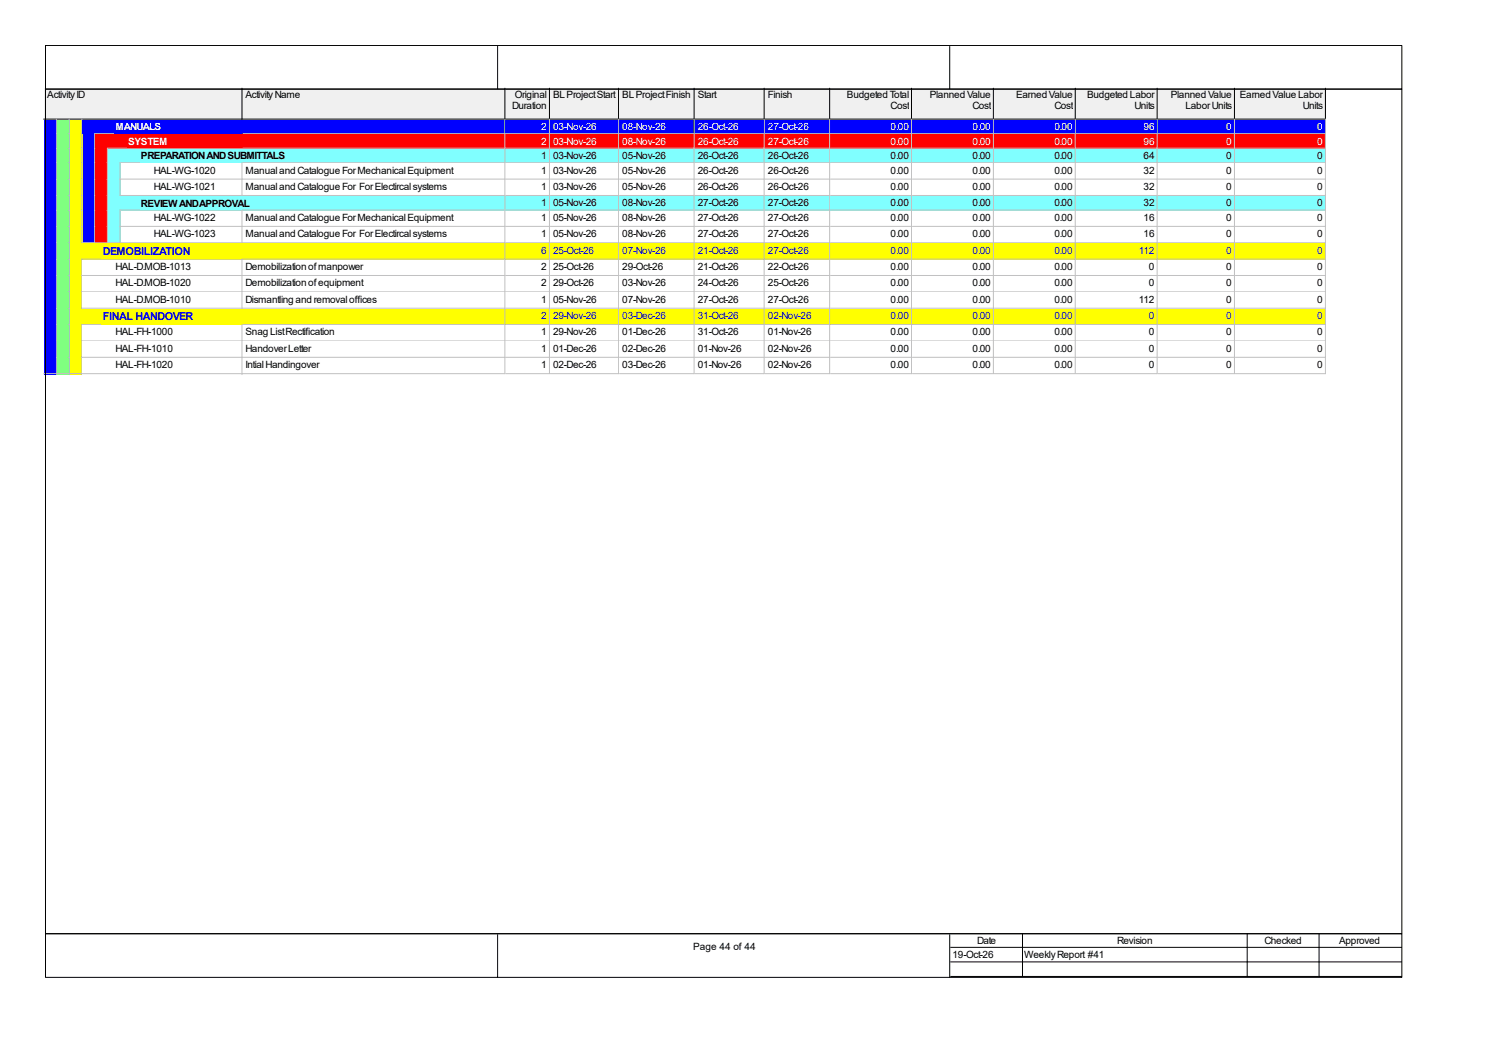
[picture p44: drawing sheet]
<svg xmlns="http://www.w3.org/2000/svg" width="420mm" height="297mm" viewBox="0 0 420 297" stroke-linecap="round" stroke-linejoin="round" font-family="sans-serif">
<defs><g id="words">
<g font-size="3" fill="#00f">
<text x="28.7" y="71.2">DEMOBILIZATION</text>
<text x="28.7" y="89.5">FINAL HANDOVER</text>
</g>
<g font-size="2.8">
<text x="13.2" y="27.4">Activity ID</text>
<text x="68.6" y="27.4">Activity Name</text>
<text x="143.8" y="27.4">Original</text>
<text x="154.4" y="27.4">BL Project Start</text>
<text x="173.8" y="27.4">BL Project Finish</text>
<text x="194.9" y="27.4">Start</text>
<text x="214.4" y="27.4">Finish</text>
<text x="236.5" y="27.4">Budgeted Total</text>
<text x="259.6" y="27.4">Planned Value</text>
<text x="283.8" y="27.4">Earned Value</text>
<text x="303.6" y="27.4">Budgeted Labor</text>
<text x="326.9" y="27.4">Planned Value</text>
<text x="346.2" y="27.4">Earned Value Labor</text>
<text x="143" y="30.5">Duration</text>
<text x="248.7" y="30.5">Cost</text>
<text x="271.6" y="30.5">Cost</text>
<text x="294.4" y="30.5">Cost</text>
<text x="316.8" y="30.5">Units</text>
<text x="331" y="30.5">Labor Units</text>
<text x="363.8" y="30.5">Units</text>
<text x="39.4" y="44.5">PREPARATION AND SUBMITTALS</text>
<text x="151.1" y="44.5">1</text>
<text x="154.4" y="44.5">03-Nov-26</text>
<text x="173.8" y="44.5">05-Nov-26</text>
<text x="194.9" y="44.5">26-Oct-26</text>
<text x="214.4" y="44.5">26-Oct-26</text>
<text x="248.7" y="44.5">0.00</text>
<text x="271.6" y="44.5">0.00</text>
<text x="294.4" y="44.5">0.00</text>
<text x="319.3" y="44.5">64</text>
<text x="342.4" y="44.5">0</text>
<text x="367.8" y="44.5">0</text>
<text x="42.9" y="48.5">HAL-WG-1020</text>
<text x="42.9" y="53.1">HAL-WG-1021</text>
<text x="68.6" y="48.5">Manual and Catalogue For Mechanical Equipment</text>
<text x="68.6" y="53.1">Manual and Catalogue For For Electircal systems</text>
<text x="151.1" y="48.5">1</text>
<text x="151.1" y="53.1">1</text>
<text x="154.4" y="48.5">03-Nov-26</text>
<text x="154.4" y="53.1">03-Nov-26</text>
<text x="173.8" y="48.5">05-Nov-26</text>
<text x="173.8" y="53.1">05-Nov-26</text>
<text x="194.9" y="48.5">26-Oct-26</text>
<text x="194.9" y="53.1">26-Oct-26</text>
<text x="214.4" y="48.5">26-Oct-26</text>
<text x="214.4" y="53.1">26-Oct-26</text>
<text x="248.7" y="48.5">0.00</text>
<text x="248.7" y="53.1">0.00</text>
<text x="271.6" y="48.5">0.00</text>
<text x="271.6" y="53.1">0.00</text>
<text x="294.4" y="48.5">0.00</text>
<text x="294.4" y="53.1">0.00</text>
<text x="319.3" y="48.5">32</text>
<text x="319.3" y="53.1">32</text>
<text x="342.4" y="48.5">0</text>
<text x="342.4" y="53.1">0</text>
<text x="367.8" y="48.5">0</text>
<text x="367.8" y="53.1">0</text>
<text x="39.4" y="57.7">REVIEW AND APPROVAL</text>
<text x="151.1" y="57.7">1</text>
<text x="154.4" y="57.7">05-Nov-26</text>
<text x="173.8" y="57.7">08-Nov-26</text>
<text x="194.9" y="57.7">27-Oct-26</text>
<text x="214.4" y="57.7">27-Oct-26</text>
<text x="248.7" y="57.7">0.00</text>
<text x="271.6" y="57.7">0.00</text>
<text x="294.4" y="57.7">0.00</text>
<text x="319.3" y="57.7">32</text>
<text x="342.4" y="57.7">0</text>
<text x="367.8" y="57.7">0</text>
<text x="42.9" y="61.7">HAL-WG-1022</text>
<text x="68.6" y="61.7">Manual and Catalogue For Mechanical Equipment</text>
<text x="151.1" y="61.7">1</text>
<text x="154.4" y="61.7">05-Nov-26</text>
<text x="173.8" y="61.7">08-Nov-26</text>
<text x="194.9" y="61.7">27-Oct-26</text>
<text x="214.4" y="61.7">27-Oct-26</text>
<text x="248.7" y="61.7">0.00</text>
<text x="271.6" y="61.7">0.00</text>
<text x="294.4" y="61.7">0.00</text>
<text x="319.3" y="61.7">16</text>
<text x="342.4" y="61.7">0</text>
<text x="367.8" y="61.7">0</text>
<text x="42.9" y="66.3">HAL-WG-1023</text>
<text x="68.6" y="66.3">Manual and Catalogue For For Electircal systems</text>
<text x="151.1" y="66.3">1</text>
<text x="154.4" y="66.3">05-Nov-26</text>
<text x="173.8" y="66.3">08-Nov-26</text>
<text x="194.9" y="66.3">27-Oct-26</text>
<text x="214.4" y="66.3">27-Oct-26</text>
<text x="248.7" y="66.3">0.00</text>
<text x="271.6" y="66.3">0.00</text>
<text x="294.4" y="66.3">0.00</text>
<text x="319.3" y="66.3">16</text>
<text x="342.4" y="66.3">0</text>
<text x="367.8" y="66.3">0</text>
<text x="32.3" y="75.4">HAL-D.MOB-1013</text>
<text x="68.6" y="75.4">Demobilization of manpower</text>
<text x="151.1" y="75.4">2</text>
<text x="154.4" y="75.4">25-Oct-26</text>
<text x="173.8" y="75.4">29-Oct-26</text>
<text x="194.9" y="75.4">21-Oct-26</text>
<text x="214.4" y="75.4">22-Oct-26</text>
<text x="248.7" y="75.4">0.00</text>
<text x="271.6" y="75.4">0.00</text>
<text x="294.4" y="75.4">0.00</text>
<text x="320.8" y="75.4">0</text>
<text x="342.4" y="75.4">0</text>
<text x="367.8" y="75.4">0</text>
<text x="32.3" y="80">HAL-D.MOB-1020</text>
<text x="68.6" y="80">Demobilization of equipment</text>
<text x="151.1" y="80">2</text>
<text x="154.4" y="80">29-Oct-26</text>
<text x="173.8" y="80">03-Nov-26</text>
<text x="194.9" y="80">24-Oct-26</text>
<text x="214.4" y="80">25-Oct-26</text>
<text x="248.7" y="80">0.00</text>
<text x="271.6" y="80">0.00</text>
<text x="294.4" y="80">0.00</text>
<text x="320.8" y="80">0</text>
<text x="342.4" y="80">0</text>
<text x="367.8" y="80">0</text>
<text x="32.3" y="84.6">HAL-D.MOB-1010</text>
<text x="68.6" y="84.6">Dismantling and removal offices</text>
<text x="151.1" y="84.6">1</text>
<text x="154.4" y="84.6">05-Nov-26</text>
<text x="173.8" y="84.6">07-Nov-26</text>
<text x="194.9" y="84.6">27-Oct-26</text>
<text x="214.4" y="84.6">27-Oct-26</text>
<text x="248.7" y="84.6">0.00</text>
<text x="271.6" y="84.6">0.00</text>
<text x="294.4" y="84.6">0.00</text>
<text x="318.1" y="84.6">112</text>
<text x="342.4" y="84.6">0</text>
<text x="367.8" y="84.6">0</text>
<text x="32.3" y="93.7">HAL-FH-1000</text>
<text x="68.6" y="93.7">Snag List Rectification</text>
<text x="151.1" y="93.7">1</text>
<text x="154.4" y="93.7">29-Nov-26</text>
<text x="173.8" y="93.7">01-Dec-26</text>
<text x="194.9" y="93.7">31-Oct-26</text>
<text x="214.4" y="93.7">01-Nov-26</text>
<text x="248.7" y="93.7">0.00</text>
<text x="271.6" y="93.7">0.00</text>
<text x="294.4" y="93.7">0.00</text>
<text x="320.8" y="93.7">0</text>
<text x="342.4" y="93.7">0</text>
<text x="367.8" y="93.7">0</text>
<text x="32.3" y="98.3">HAL-FH-1010</text>
<text x="68.6" y="98.3">Handover Letter</text>
<text x="151.1" y="98.3">1</text>
<text x="154.4" y="98.3">01-Dec-26</text>
<text x="173.8" y="98.3">02-Dec-26</text>
<text x="194.9" y="98.3">01-Nov-26</text>
<text x="214.4" y="98.3">02-Nov-26</text>
<text x="248.7" y="98.3">0.00</text>
<text x="271.6" y="98.3">0.00</text>
<text x="294.4" y="98.3">0.00</text>
<text x="320.8" y="98.3">0</text>
<text x="342.4" y="98.3">0</text>
<text x="367.8" y="98.3">0</text>
<text x="32.3" y="102.9">HAL-FH-1020</text>
<text x="68.6" y="102.9">Intial Handingover</text>
<text x="151.1" y="102.9">1</text>
<text x="154.4" y="102.9">02-Dec-26</text>
<text x="173.8" y="102.9">03-Dec-26</text>
<text x="194.9" y="102.9">01-Nov-26</text>
<text x="214.4" y="102.9">02-Nov-26</text>
<text x="248.7" y="102.9">0.00</text>
<text x="271.6" y="102.9">0.00</text>
<text x="294.4" y="102.9">0.00</text>
<text x="320.8" y="102.9">0</text>
<text x="342.4" y="102.9">0</text>
<text x="367.8" y="102.9">0</text>
<text x="272.8" y="263.7">Date</text>
<text x="312" y="263.7">Revision</text>
<text x="353.1" y="263.7">Checked</text>
<text x="373.9" y="263.7">Approved</text>
<text x="193.6" y="265.5">Page 44 of 44</text>
<text x="266" y="267.8">19-Oct-26</text>
<text x="286" y="267.8">Weekly Report #41</text>
</g>
<g font-size="2.8" fill="#fff">
<text x="32.3" y="36.4">MANUALS</text>
<text x="35.8" y="40.5">SYSTEM</text>
<text x="151.1" y="36.3">2</text>
<text x="151.1" y="40.4">2</text>
<text x="154.4" y="36.3">03-Nov-26</text>
<text x="154.4" y="40.4">03-Nov-26</text>
<text x="173.8" y="36.3">08-Nov-26</text>
<text x="173.8" y="40.4">08-Nov-26</text>
<text x="194.9" y="36.3">26-Oct-26</text>
<text x="194.9" y="40.4">26-Oct-26</text>
<text x="214.4" y="36.3">27-Oct-26</text>
<text x="214.4" y="40.4">27-Oct-26</text>
<text x="248.7" y="36.3">0.00</text>
<text x="248.7" y="40.4">0.00</text>
<text x="271.6" y="36.3">0.00</text>
<text x="271.6" y="40.4">0.00</text>
<text x="294.4" y="36.3">0.00</text>
<text x="294.4" y="40.4">0.00</text>
<text x="319.3" y="36.3">96</text>
<text x="319.3" y="40.4">96</text>
<text x="342.4" y="36.3">0</text>
<text x="342.4" y="40.4">0</text>
<text x="367.8" y="36.3">0</text>
<text x="367.8" y="40.4">0</text>
</g>
<g font-size="2.8" fill="#00f">
<text x="151.1" y="70.9">6</text>
<text x="154.4" y="70.9">25-Oct-26</text>
<text x="173.8" y="70.9">07-Nov-26</text>
<text x="194.9" y="70.9">21-Oct-26</text>
<text x="214.4" y="70.9">27-Oct-26</text>
<text x="248.7" y="70.9">0.00</text>
<text x="271.6" y="70.9">0.00</text>
<text x="294.4" y="70.9">0.00</text>
<text x="318.1" y="70.9">112</text>
<text x="342.4" y="70.9">0</text>
<text x="367.8" y="70.9">0</text>
<text x="151.1" y="89.2">2</text>
<text x="154.4" y="89.2">29-Nov-26</text>
<text x="173.8" y="89.2">03-Dec-26</text>
<text x="194.9" y="89.2">31-Oct-26</text>
<text x="214.4" y="89.2">02-Nov-26</text>
<text x="248.7" y="89.2">0.00</text>
<text x="271.6" y="89.2">0.00</text>
<text x="294.4" y="89.2">0.00</text>
<text x="320.8" y="89.2">0</text>
<text x="342.4" y="89.2">0</text>
<text x="367.8" y="89.2">0</text>
</g>
</g></defs>
<path d="M12.4 24.6h55.4v8.9h-55.4z" fill="#f0f0f0"/>
<path d="M67.6 24.6v8.7h-55.4" fill="none" stroke="#000" stroke-width=".28"/>
<path d="M67.8 24.6h73.4v8.9h-73.4z" fill="#f0f0f0"/>
<path d="M141 24.6v8.7h-73.4" fill="none" stroke="#000" stroke-width=".28"/>
<path d="M141.2 24.6h12.5v8.9h-12.5z" fill="#f0f0f0"/>
<path d="M153.4 24.6v8.7h-12.4" fill="none" stroke="#000" stroke-width=".28"/>
<path d="M153.7 24.6h19.3v8.9h-19.3z" fill="#f0f0f0"/>
<path d="M172.7 24.6v8.7h-19.3" fill="none" stroke="#000" stroke-width=".28"/>
<path d="M173 24.6h21.1v8.9h-21.1z" fill="#f0f0f0"/>
<path d="M193.8 24.6v8.7h-21.1" fill="none" stroke="#000" stroke-width=".28"/>
<path d="M194.1 24.6h19.6v8.9h-19.6z" fill="#f0f0f0"/>
<path d="M213.4 24.6v8.7h-19.6" fill="none" stroke="#000" stroke-width=".28"/>
<path d="M213.7 24.6h18.2v8.9h-18.2z" fill="#f0f0f0"/>
<path d="M231.7 24.6v8.7h-18.3" fill="none" stroke="#000" stroke-width=".28"/>
<path d="M231.9 24.6h22.9v8.9h-22.9z" fill="#f0f0f0"/>
<path d="M254.5 24.6v8.7h-22.8" fill="none" stroke="#000" stroke-width=".28"/>
<path d="M254.8 24.6h22.9v8.9h-22.9z" fill="#f0f0f0"/>
<path d="M277.4 24.6v8.7h-22.9" fill="none" stroke="#000" stroke-width=".28"/>
<path d="M277.7 24.6h22.8v8.9h-22.8z" fill="#f0f0f0"/>
<path d="M300.3 24.6v8.7h-22.9" fill="none" stroke="#000" stroke-width=".28"/>
<path d="M300.5 24.6h22.9v8.9h-22.9z" fill="#f0f0f0"/>
<path d="M323.1 24.6v8.7h-22.8" fill="none" stroke="#000" stroke-width=".28"/>
<path d="M323.4 24.6h21.6v8.9h-21.6z" fill="#f0f0f0"/>
<path d="M344.7 24.6v8.7h-21.6" fill="none" stroke="#000" stroke-width=".28"/>
<path d="M345 24.6h25.4v8.9h-25.4z" fill="#f0f0f0"/>
<path d="M370.1 24.6v8.7h-25.4" fill="none" stroke="#000" stroke-width=".28"/>
<path d="M12.4 33.5h3.6v4.1h-3.6z" fill="#00f"/>
<path d="M15.8 33.3v4.3" fill="none" stroke="#c0c0c0" stroke-width=".28"/>
<path d="M16 33.5h3.6v4.1h-3.6z" fill="#80ff80"/>
<path d="M19.3 33.3v4.3" fill="none" stroke="#c0c0c0" stroke-width=".28"/>
<path d="M19.6 33.5h3.5v4.1h-3.5z" fill="#ff0"/>
<path d="M22.9 33.3v4.3" fill="none" stroke="#c0c0c0" stroke-width=".28"/>
<path d="M23.1 33.5h44.7v4.1h-44.7z" fill="#00f"/>
<path d="M26.4 37.3h41.4" fill="none" stroke="#c0c0c0" stroke-width=".28"/>
<g fill="#00f">
<path d="M67.8 33.5h73.4v4.1h-73.4z"/>
<path d="M32 33.8h108.5v3.5h-108.5z"/>
</g>
<path d="M141 33.3v4h-73.2" fill="none" stroke="#c0c0c0" stroke-width=".28"/>
<g fill="#00f">
<path d="M141.2 33.5h12.5v4.1h-12.5z"/>
<path d="M141.7 33.8h11.2v3.5h-11.2z"/>
</g>
<path d="M153.4 33.3v4h-12.2" fill="none" stroke="#c0c0c0" stroke-width=".28"/>
<g fill="#00f">
<path d="M153.7 33.5h19.3v4.1h-19.3z"/>
<path d="M154.2 33.8h18.1v3.5h-18.1z"/>
</g>
<path d="M172.7 33.3v4h-19" fill="none" stroke="#c0c0c0" stroke-width=".28"/>
<g fill="#00f">
<path d="M173 33.5h21.1v4.1h-21.1z"/>
<path d="M173.5 33.8h19.8v3.5h-19.8z"/>
</g>
<path d="M193.8 33.3v4h-20.8" fill="none" stroke="#c0c0c0" stroke-width=".28"/>
<g fill="#00f">
<path d="M194.1 33.5h19.6v4.1h-19.6z"/>
<path d="M194.6 33.8h18.3v3.5h-18.3z"/>
</g>
<path d="M213.4 33.3v4h-19.3" fill="none" stroke="#c0c0c0" stroke-width=".28"/>
<g fill="#00f">
<path d="M213.7 33.5h18.2v4.1h-18.2z"/>
<path d="M214.2 33.8h17v3.5h-17z"/>
</g>
<path d="M231.7 33.3v4h-18.1" fill="none" stroke="#c0c0c0" stroke-width=".28"/>
<g fill="#00f">
<path d="M231.9 33.5h22.9v4.1h-22.9z"/>
<path d="M232.5 33.8h21.5v3.5h-21.5z"/>
</g>
<path d="M254.5 33.3v4h-22.6" fill="none" stroke="#c0c0c0" stroke-width=".28"/>
<g fill="#00f">
<path d="M254.8 33.5h22.9v4.1h-22.9z"/>
<path d="M255.3 33.8h21.6v3.5h-21.6z"/>
</g>
<path d="M277.4 33.3v4h-22.6" fill="none" stroke="#c0c0c0" stroke-width=".28"/>
<g fill="#00f">
<path d="M277.7 33.5h22.8v4.1h-22.8z"/>
<path d="M278.2 33.8h21.6v3.5h-21.6z"/>
</g>
<path d="M300.3 33.3v4h-22.6" fill="none" stroke="#c0c0c0" stroke-width=".28"/>
<g fill="#00f">
<path d="M300.5 33.5h22.9v4.1h-22.9z"/>
<path d="M301 33.8h21.6v3.5h-21.6z"/>
</g>
<path d="M323.1 33.3v4h-22.6" fill="none" stroke="#c0c0c0" stroke-width=".28"/>
<g fill="#00f">
<path d="M323.4 33.5h21.6v4.1h-21.6z"/>
<path d="M323.9 33.8h20.3v3.5h-20.3z"/>
</g>
<path d="M344.7 33.3v4h-21.3" fill="none" stroke="#c0c0c0" stroke-width=".28"/>
<g fill="#00f">
<path d="M345 33.5h25.4v4.1h-25.4z"/>
<path d="M345.5 33.8h24.1v3.5h-24.1z"/>
</g>
<path d="M370.1 33.3v4h-25.1" fill="none" stroke="#c0c0c0" stroke-width=".28"/>
<path d="M12.4 37.6h3.6v4.1h-3.6z" fill="#00f"/>
<path d="M15.8 37.3v4.4" fill="none" stroke="#c0c0c0" stroke-width=".28"/>
<path d="M16 37.6h3.6v4.1h-3.6z" fill="#80ff80"/>
<path d="M19.3 37.3v4.4" fill="none" stroke="#c0c0c0" stroke-width=".28"/>
<path d="M19.6 37.6h3.5v4.1h-3.5z" fill="#ff0"/>
<path d="M22.9 37.3v4.4" fill="none" stroke="#c0c0c0" stroke-width=".28"/>
<path d="M23.1 37.6h3.6v4.1h-3.6z" fill="#00f"/>
<path d="M26.4 37.3v4.4" fill="none" stroke="#c0c0c0" stroke-width=".28"/>
<path d="M26.7 37.6h41.1v4.1h-41.1z" fill="#f00"/>
<path d="M30 41.4h37.8" fill="none" stroke="#c0c0c0" stroke-width=".28"/>
<g fill="#f00">
<path d="M67.8 37.6h73.4v4.1h-73.4z"/>
<path d="M35.6 37.8h104.9v3.6h-104.9z"/>
</g>
<path d="M141 37.3v4.1h-73.2" fill="none" stroke="#c0c0c0" stroke-width=".28"/>
<g fill="#f00">
<path d="M141.2 37.6h12.5v4.1h-12.5z"/>
<path d="M141.7 37.8h11.2v3.6h-11.2z"/>
</g>
<path d="M153.4 37.3v4.1h-12.2" fill="none" stroke="#c0c0c0" stroke-width=".28"/>
<g fill="#f00">
<path d="M153.7 37.6h19.3v4.1h-19.3z"/>
<path d="M154.2 37.8h18.1v3.6h-18.1z"/>
</g>
<path d="M172.7 37.3v4.1h-19" fill="none" stroke="#c0c0c0" stroke-width=".28"/>
<g fill="#f00">
<path d="M173 37.6h21.1v4.1h-21.1z"/>
<path d="M173.5 37.8h19.8v3.6h-19.8z"/>
</g>
<path d="M193.8 37.3v4.1h-20.8" fill="none" stroke="#c0c0c0" stroke-width=".28"/>
<g fill="#f00">
<path d="M194.1 37.6h19.6v4.1h-19.6z"/>
<path d="M194.6 37.8h18.3v3.6h-18.3z"/>
</g>
<path d="M213.4 37.3v4.1h-19.3" fill="none" stroke="#c0c0c0" stroke-width=".28"/>
<g fill="#f00">
<path d="M213.7 37.6h18.2v4.1h-18.2z"/>
<path d="M214.2 37.8h17v3.6h-17z"/>
</g>
<path d="M231.7 37.3v4.1h-18.1" fill="none" stroke="#c0c0c0" stroke-width=".28"/>
<g fill="#f00">
<path d="M231.9 37.6h22.9v4.1h-22.9z"/>
<path d="M232.5 37.8h21.5v3.6h-21.5z"/>
</g>
<path d="M254.5 37.3v4.1h-22.6" fill="none" stroke="#c0c0c0" stroke-width=".28"/>
<g fill="#f00">
<path d="M254.8 37.6h22.9v4.1h-22.9z"/>
<path d="M255.3 37.8h21.6v3.6h-21.6z"/>
</g>
<path d="M277.4 37.3v4.1h-22.6" fill="none" stroke="#c0c0c0" stroke-width=".28"/>
<g fill="#f00">
<path d="M277.7 37.6h22.8v4.1h-22.8z"/>
<path d="M278.2 37.8h21.6v3.6h-21.6z"/>
</g>
<path d="M300.3 37.3v4.1h-22.6" fill="none" stroke="#c0c0c0" stroke-width=".28"/>
<g fill="#f00">
<path d="M300.5 37.6h22.9v4.1h-22.9z"/>
<path d="M301 37.8h21.6v3.6h-21.6z"/>
</g>
<path d="M323.1 37.3v4.1h-22.6" fill="none" stroke="#c0c0c0" stroke-width=".28"/>
<g fill="#f00">
<path d="M323.4 37.6h21.6v4.1h-21.6z"/>
<path d="M323.9 37.8h20.3v3.6h-20.3z"/>
</g>
<path d="M344.7 37.3v4.1h-21.3" fill="none" stroke="#c0c0c0" stroke-width=".28"/>
<g fill="#f00">
<path d="M345 37.6h25.4v4.1h-25.4z"/>
<path d="M345.5 37.8h24.1v3.6h-24.1z"/>
</g>
<path d="M370.1 37.3v4.1h-25.1" fill="none" stroke="#c0c0c0" stroke-width=".28"/>
<path d="M12.4 41.7h3.6v4h-3.6z" fill="#00f"/>
<path d="M15.8 41.4v4.3" fill="none" stroke="#c0c0c0" stroke-width=".28"/>
<path d="M16 41.7h3.6v4h-3.6z" fill="#80ff80"/>
<path d="M19.3 41.4v4.3" fill="none" stroke="#c0c0c0" stroke-width=".28"/>
<path d="M19.6 41.7h3.5v4h-3.5z" fill="#ff0"/>
<path d="M22.9 41.4v4.3" fill="none" stroke="#c0c0c0" stroke-width=".28"/>
<path d="M23.1 41.7h3.6v4h-3.6z" fill="#00f"/>
<path d="M26.4 41.4v4.3" fill="none" stroke="#c0c0c0" stroke-width=".28"/>
<path d="M26.7 41.7h3.5v4h-3.5z" fill="#f00"/>
<path d="M30 41.4v4.3" fill="none" stroke="#c0c0c0" stroke-width=".28"/>
<path d="M30.2 41.7h37.6v4h-37.6z" fill="#80ffff"/>
<path d="M33.5 45.5h34.3" fill="none" stroke="#c0c0c0" stroke-width=".28"/>
<g fill="#80ffff">
<path d="M67.8 41.7h73.4v4h-73.4z"/>
<path d="M39.1 41.9h101.4v3.6h-101.4z"/>
</g>
<path d="M141 41.4v4.1h-73.2" fill="none" stroke="#c0c0c0" stroke-width=".28"/>
<g fill="#80ffff">
<path d="M141.2 41.7h12.5v4h-12.5z"/>
<path d="M141.7 41.9h11.2v3.6h-11.2z"/>
</g>
<path d="M153.4 41.4v4.1h-12.2" fill="none" stroke="#c0c0c0" stroke-width=".28"/>
<g fill="#80ffff">
<path d="M153.7 41.7h19.3v4h-19.3z"/>
<path d="M154.2 41.9h18.1v3.6h-18.1z"/>
</g>
<path d="M172.7 41.4v4.1h-19" fill="none" stroke="#c0c0c0" stroke-width=".28"/>
<g fill="#80ffff">
<path d="M173 41.7h21.1v4h-21.1z"/>
<path d="M173.5 41.9h19.8v3.6h-19.8z"/>
</g>
<path d="M193.8 41.4v4.1h-20.8" fill="none" stroke="#c0c0c0" stroke-width=".28"/>
<g fill="#80ffff">
<path d="M194.1 41.7h19.6v4h-19.6z"/>
<path d="M194.6 41.9h18.3v3.6h-18.3z"/>
</g>
<path d="M213.4 41.4v4.1h-19.3" fill="none" stroke="#c0c0c0" stroke-width=".28"/>
<g fill="#80ffff">
<path d="M213.7 41.7h18.2v4h-18.2z"/>
<path d="M214.2 41.9h17v3.6h-17z"/>
</g>
<path d="M231.7 41.4v4.1h-18.1" fill="none" stroke="#c0c0c0" stroke-width=".28"/>
<g fill="#80ffff">
<path d="M231.9 41.7h22.9v4h-22.9z"/>
<path d="M232.5 41.9h21.5v3.6h-21.5z"/>
</g>
<path d="M254.5 41.4v4.1h-22.6" fill="none" stroke="#c0c0c0" stroke-width=".28"/>
<g fill="#80ffff">
<path d="M254.8 41.7h22.9v4h-22.9z"/>
<path d="M255.3 41.9h21.6v3.6h-21.6z"/>
</g>
<path d="M277.4 41.4v4.1h-22.6" fill="none" stroke="#c0c0c0" stroke-width=".28"/>
<g fill="#80ffff">
<path d="M277.7 41.7h22.8v4h-22.8z"/>
<path d="M278.2 41.9h21.6v3.6h-21.6z"/>
</g>
<path d="M300.3 41.4v4.1h-22.6" fill="none" stroke="#c0c0c0" stroke-width=".28"/>
<g fill="#80ffff">
<path d="M300.5 41.7h22.9v4h-22.9z"/>
<path d="M301 41.9h21.6v3.6h-21.6z"/>
</g>
<path d="M323.1 41.4v4.1h-22.6" fill="none" stroke="#c0c0c0" stroke-width=".28"/>
<g fill="#80ffff">
<path d="M323.4 41.7h21.6v4h-21.6z"/>
<path d="M323.9 41.9h20.3v3.6h-20.3z"/>
</g>
<path d="M344.7 41.4v4.1h-21.3" fill="none" stroke="#c0c0c0" stroke-width=".28"/>
<g fill="#80ffff">
<path d="M345 41.7h25.4v4h-25.4z"/>
<path d="M345.5 41.9h24.1v3.6h-24.1z"/>
</g>
<path d="M370.1 41.4v4.1h-25.1" fill="none" stroke="#c0c0c0" stroke-width=".28"/>
<path d="M12.4 45.7h3.6v4.6h-3.6z" fill="#00f"/>
<path d="M15.8 45.5v4.8" fill="none" stroke="#c0c0c0" stroke-width=".28"/>
<path d="M16 45.7h3.6v4.6h-3.6z" fill="#80ff80"/>
<path d="M19.3 45.5v4.8" fill="none" stroke="#c0c0c0" stroke-width=".28"/>
<path d="M19.6 45.7h3.5v4.6h-3.5z" fill="#ff0"/>
<path d="M22.9 45.5v4.8" fill="none" stroke="#c0c0c0" stroke-width=".28"/>
<path d="M23.1 45.7h3.6v4.6h-3.6z" fill="#00f"/>
<path d="M26.4 45.5v4.8" fill="none" stroke="#c0c0c0" stroke-width=".28"/>
<path d="M26.7 45.7h3.5v4.6h-3.5z" fill="#f00"/>
<path d="M30 45.5v4.8" fill="none" stroke="#c0c0c0" stroke-width=".28"/>
<path d="M30.2 45.7h3.6v4.6h-3.6z" fill="#80ffff"/>
<path d="M33.5 45.5v4.8" fill="none" stroke="#c0c0c0" stroke-width=".28"/>
<path d="M33.8 45.7h34v4.6h-34z" fill="#fff"/>
<path d="M33.5 50h34.3M67.6 45.5v4.8" fill="none" stroke="#c0c0c0" stroke-width=".28"/>
<g fill="#fff">
<path d="M67.8 45.7h73.4v4.6h-73.4z"/>
<path d="M68.3 46h72.2v4h-72.2z"/>
</g>
<path d="M141 45.5v4.5h-73.2" fill="none" stroke="#c0c0c0" stroke-width=".28"/>
<g fill="#fff">
<path d="M141.2 45.7h12.5v4.6h-12.5z"/>
<path d="M141.7 46h11.2v4h-11.2z"/>
</g>
<path d="M153.4 45.5v4.5h-12.2" fill="none" stroke="#c0c0c0" stroke-width=".28"/>
<g fill="#fff">
<path d="M153.7 45.7h19.3v4.6h-19.3z"/>
<path d="M154.2 46h18.1v4h-18.1z"/>
</g>
<path d="M172.7 45.5v4.5h-19" fill="none" stroke="#c0c0c0" stroke-width=".28"/>
<g fill="#fff">
<path d="M173 45.7h21.1v4.6h-21.1z"/>
<path d="M173.5 46h19.8v4h-19.8z"/>
</g>
<path d="M193.8 45.5v4.5h-20.8" fill="none" stroke="#c0c0c0" stroke-width=".28"/>
<g fill="#fff">
<path d="M194.1 45.7h19.6v4.6h-19.6z"/>
<path d="M194.6 46h18.3v4h-18.3z"/>
</g>
<path d="M213.4 45.5v4.5h-19.3" fill="none" stroke="#c0c0c0" stroke-width=".28"/>
<g fill="#fff">
<path d="M213.7 45.7h18.2v4.6h-18.2z"/>
<path d="M214.2 46h17v4h-17z"/>
</g>
<path d="M231.7 45.5v4.5h-18.1" fill="none" stroke="#c0c0c0" stroke-width=".28"/>
<g fill="#fff">
<path d="M231.9 45.7h22.9v4.6h-22.9z"/>
<path d="M232.5 46h21.5v4h-21.5z"/>
</g>
<path d="M254.5 45.5v4.5h-22.6" fill="none" stroke="#c0c0c0" stroke-width=".28"/>
<g fill="#fff">
<path d="M254.8 45.7h22.9v4.6h-22.9z"/>
<path d="M255.3 46h21.6v4h-21.6z"/>
</g>
<path d="M277.4 45.5v4.5h-22.6" fill="none" stroke="#c0c0c0" stroke-width=".28"/>
<g fill="#fff">
<path d="M277.7 45.7h22.8v4.6h-22.8z"/>
<path d="M278.2 46h21.6v4h-21.6z"/>
</g>
<path d="M300.3 45.5v4.5h-22.6" fill="none" stroke="#c0c0c0" stroke-width=".28"/>
<g fill="#fff">
<path d="M300.5 45.7h22.9v4.6h-22.9z"/>
<path d="M301 46h21.6v4h-21.6z"/>
</g>
<path d="M323.1 45.5v4.5h-22.6" fill="none" stroke="#c0c0c0" stroke-width=".28"/>
<g fill="#fff">
<path d="M323.4 45.7h21.6v4.6h-21.6z"/>
<path d="M323.9 46h20.3v4h-20.3z"/>
</g>
<path d="M344.7 45.5v4.5h-21.3" fill="none" stroke="#c0c0c0" stroke-width=".28"/>
<g fill="#fff">
<path d="M345 45.7h25.4v4.6h-25.4z"/>
<path d="M345.5 46h24.1v4h-24.1z"/>
</g>
<path d="M370.1 45.5v4.5h-25.1" fill="none" stroke="#c0c0c0" stroke-width=".28"/>
<path d="M12.4 50.3h3.6v4.6h-3.6z" fill="#00f"/>
<path d="M15.8 50v4.9" fill="none" stroke="#c0c0c0" stroke-width=".28"/>
<path d="M16 50.3h3.6v4.6h-3.6z" fill="#80ff80"/>
<path d="M19.3 50v4.9" fill="none" stroke="#c0c0c0" stroke-width=".28"/>
<path d="M19.6 50.3h3.5v4.6h-3.5z" fill="#ff0"/>
<path d="M22.9 50v4.9" fill="none" stroke="#c0c0c0" stroke-width=".28"/>
<path d="M23.1 50.3h3.6v4.6h-3.6z" fill="#00f"/>
<path d="M26.4 50v4.9" fill="none" stroke="#c0c0c0" stroke-width=".28"/>
<path d="M26.7 50.3h3.5v4.6h-3.5z" fill="#f00"/>
<path d="M30 50v4.9" fill="none" stroke="#c0c0c0" stroke-width=".28"/>
<path d="M30.2 50.3h3.6v4.6h-3.6z" fill="#80ffff"/>
<path d="M33.5 50v4.9" fill="none" stroke="#c0c0c0" stroke-width=".28"/>
<path d="M33.8 50.3h34v4.6h-34z" fill="#fff"/>
<path d="M33.5 54.6h34.3M67.6 50v4.9" fill="none" stroke="#c0c0c0" stroke-width=".28"/>
<g fill="#fff">
<path d="M67.8 50.3h73.4v4.6h-73.4z"/>
<path d="M68.3 50.5h72.2v4.1h-72.2z"/>
</g>
<path d="M141 50v4.6h-73.2" fill="none" stroke="#c0c0c0" stroke-width=".28"/>
<g fill="#fff">
<path d="M141.2 50.3h12.5v4.6h-12.5z"/>
<path d="M141.7 50.5h11.2v4.1h-11.2z"/>
</g>
<path d="M153.4 50v4.6h-12.2" fill="none" stroke="#c0c0c0" stroke-width=".28"/>
<g fill="#fff">
<path d="M153.7 50.3h19.3v4.6h-19.3z"/>
<path d="M154.2 50.5h18.1v4.1h-18.1z"/>
</g>
<path d="M172.7 50v4.6h-19" fill="none" stroke="#c0c0c0" stroke-width=".28"/>
<g fill="#fff">
<path d="M173 50.3h21.1v4.6h-21.1z"/>
<path d="M173.5 50.5h19.8v4.1h-19.8z"/>
</g>
<path d="M193.8 50v4.6h-20.8" fill="none" stroke="#c0c0c0" stroke-width=".28"/>
<g fill="#fff">
<path d="M194.1 50.3h19.6v4.6h-19.6z"/>
<path d="M194.6 50.5h18.3v4.1h-18.3z"/>
</g>
<path d="M213.4 50v4.6h-19.3" fill="none" stroke="#c0c0c0" stroke-width=".28"/>
<g fill="#fff">
<path d="M213.7 50.3h18.2v4.6h-18.2z"/>
<path d="M214.2 50.5h17v4.1h-17z"/>
</g>
<path d="M231.7 50v4.6h-18.1" fill="none" stroke="#c0c0c0" stroke-width=".28"/>
<g fill="#fff">
<path d="M231.9 50.3h22.9v4.6h-22.9z"/>
<path d="M232.5 50.5h21.5v4.1h-21.5z"/>
</g>
<path d="M254.5 50v4.6h-22.6" fill="none" stroke="#c0c0c0" stroke-width=".28"/>
<g fill="#fff">
<path d="M254.8 50.3h22.9v4.6h-22.9z"/>
<path d="M255.3 50.5h21.6v4.1h-21.6z"/>
</g>
<path d="M277.4 50v4.6h-22.6" fill="none" stroke="#c0c0c0" stroke-width=".28"/>
<g fill="#fff">
<path d="M277.7 50.3h22.8v4.6h-22.8z"/>
<path d="M278.2 50.5h21.6v4.1h-21.6z"/>
</g>
<path d="M300.3 50v4.6h-22.6" fill="none" stroke="#c0c0c0" stroke-width=".28"/>
<g fill="#fff">
<path d="M300.5 50.3h22.9v4.6h-22.9z"/>
<path d="M301 50.5h21.6v4.1h-21.6z"/>
</g>
<path d="M323.1 50v4.6h-22.6" fill="none" stroke="#c0c0c0" stroke-width=".28"/>
<g fill="#fff">
<path d="M323.4 50.3h21.6v4.6h-21.6z"/>
<path d="M323.9 50.5h20.3v4.1h-20.3z"/>
</g>
<path d="M344.7 50v4.6h-21.3" fill="none" stroke="#c0c0c0" stroke-width=".28"/>
<g fill="#fff">
<path d="M345 50.3h25.4v4.6h-25.4z"/>
<path d="M345.5 50.5h24.1v4.1h-24.1z"/>
</g>
<path d="M370.1 50v4.6h-25.1" fill="none" stroke="#c0c0c0" stroke-width=".28"/>
<path d="M12.4 54.9h3.6v4h-3.6z" fill="#00f"/>
<path d="M15.8 54.6v4.3" fill="none" stroke="#c0c0c0" stroke-width=".28"/>
<path d="M16 54.9h3.6v4h-3.6z" fill="#80ff80"/>
<path d="M19.3 54.6v4.3" fill="none" stroke="#c0c0c0" stroke-width=".28"/>
<path d="M19.6 54.9h3.5v4h-3.5z" fill="#ff0"/>
<path d="M22.9 54.6v4.3" fill="none" stroke="#c0c0c0" stroke-width=".28"/>
<path d="M23.1 54.9h3.6v4h-3.6z" fill="#00f"/>
<path d="M26.4 54.6v4.3" fill="none" stroke="#c0c0c0" stroke-width=".28"/>
<path d="M26.7 54.9h3.5v4h-3.5z" fill="#f00"/>
<path d="M30 54.6v4.3" fill="none" stroke="#c0c0c0" stroke-width=".28"/>
<path d="M30.2 54.9h37.6v4h-37.6z" fill="#80ffff"/>
<path d="M33.5 58.7h34.3" fill="none" stroke="#c0c0c0" stroke-width=".28"/>
<g fill="#80ffff">
<path d="M67.8 54.9h73.4v4h-73.4z"/>
<path d="M39.1 55.1h101.4v3.6h-101.4z"/>
</g>
<path d="M141 54.6v4.1h-73.2" fill="none" stroke="#c0c0c0" stroke-width=".28"/>
<g fill="#80ffff">
<path d="M141.2 54.9h12.5v4h-12.5z"/>
<path d="M141.7 55.1h11.2v3.6h-11.2z"/>
</g>
<path d="M153.4 54.6v4.1h-12.2" fill="none" stroke="#c0c0c0" stroke-width=".28"/>
<g fill="#80ffff">
<path d="M153.7 54.9h19.3v4h-19.3z"/>
<path d="M154.2 55.1h18.1v3.6h-18.1z"/>
</g>
<path d="M172.7 54.6v4.1h-19" fill="none" stroke="#c0c0c0" stroke-width=".28"/>
<g fill="#80ffff">
<path d="M173 54.9h21.1v4h-21.1z"/>
<path d="M173.5 55.1h19.8v3.6h-19.8z"/>
</g>
<path d="M193.8 54.6v4.1h-20.8" fill="none" stroke="#c0c0c0" stroke-width=".28"/>
<g fill="#80ffff">
<path d="M194.1 54.9h19.6v4h-19.6z"/>
<path d="M194.6 55.1h18.3v3.6h-18.3z"/>
</g>
<path d="M213.4 54.6v4.1h-19.3" fill="none" stroke="#c0c0c0" stroke-width=".28"/>
<g fill="#80ffff">
<path d="M213.7 54.9h18.2v4h-18.2z"/>
<path d="M214.2 55.1h17v3.6h-17z"/>
</g>
<path d="M231.7 54.6v4.1h-18.1" fill="none" stroke="#c0c0c0" stroke-width=".28"/>
<g fill="#80ffff">
<path d="M231.9 54.9h22.9v4h-22.9z"/>
<path d="M232.5 55.1h21.5v3.6h-21.5z"/>
</g>
<path d="M254.5 54.6v4.1h-22.6" fill="none" stroke="#c0c0c0" stroke-width=".28"/>
<g fill="#80ffff">
<path d="M254.8 54.9h22.9v4h-22.9z"/>
<path d="M255.3 55.1h21.6v3.6h-21.6z"/>
</g>
<path d="M277.4 54.6v4.1h-22.6" fill="none" stroke="#c0c0c0" stroke-width=".28"/>
<g fill="#80ffff">
<path d="M277.7 54.9h22.8v4h-22.8z"/>
<path d="M278.2 55.1h21.6v3.6h-21.6z"/>
</g>
<path d="M300.3 54.6v4.1h-22.6" fill="none" stroke="#c0c0c0" stroke-width=".28"/>
<g fill="#80ffff">
<path d="M300.5 54.9h22.9v4h-22.9z"/>
<path d="M301 55.1h21.6v3.6h-21.6z"/>
</g>
<path d="M323.1 54.6v4.1h-22.6" fill="none" stroke="#c0c0c0" stroke-width=".28"/>
<g fill="#80ffff">
<path d="M323.4 54.9h21.6v4h-21.6z"/>
<path d="M323.9 55.1h20.3v3.6h-20.3z"/>
</g>
<path d="M344.7 54.6v4.1h-21.3" fill="none" stroke="#c0c0c0" stroke-width=".28"/>
<g fill="#80ffff">
<path d="M345 54.9h25.4v4h-25.4z"/>
<path d="M345.5 55.1h24.1v3.6h-24.1z"/>
</g>
<path d="M370.1 54.6v4.1h-25.1" fill="none" stroke="#c0c0c0" stroke-width=".28"/>
<path d="M12.4 58.9h3.6v4.6h-3.6z" fill="#00f"/>
<path d="M15.8 58.7v4.8" fill="none" stroke="#c0c0c0" stroke-width=".28"/>
<path d="M16 58.9h3.6v4.6h-3.6z" fill="#80ff80"/>
<path d="M19.3 58.7v4.8" fill="none" stroke="#c0c0c0" stroke-width=".28"/>
<path d="M19.6 58.9h3.5v4.6h-3.5z" fill="#ff0"/>
<path d="M22.9 58.7v4.8" fill="none" stroke="#c0c0c0" stroke-width=".28"/>
<path d="M23.1 58.9h3.6v4.6h-3.6z" fill="#00f"/>
<path d="M26.4 58.7v4.8" fill="none" stroke="#c0c0c0" stroke-width=".28"/>
<path d="M26.7 58.9h3.5v4.6h-3.5z" fill="#f00"/>
<path d="M30 58.7v4.8" fill="none" stroke="#c0c0c0" stroke-width=".28"/>
<path d="M30.2 58.9h3.6v4.6h-3.6z" fill="#80ffff"/>
<path d="M33.5 58.7v4.8" fill="none" stroke="#c0c0c0" stroke-width=".28"/>
<path d="M33.8 58.9h34v4.6h-34z" fill="#fff"/>
<path d="M67.6 58.7v4.8M33.5 63.3h34.3" fill="none" stroke="#c0c0c0" stroke-width=".28"/>
<g fill="#fff">
<path d="M67.8 58.9h73.4v4.6h-73.4z"/>
<path d="M68.3 59.2h72.2v4h-72.2z"/>
</g>
<path d="M141 58.7v4.6h-73.2" fill="none" stroke="#c0c0c0" stroke-width=".28"/>
<g fill="#fff">
<path d="M141.2 58.9h12.5v4.6h-12.5z"/>
<path d="M141.7 59.2h11.2v4h-11.2z"/>
</g>
<path d="M153.4 58.7v4.6h-12.2" fill="none" stroke="#c0c0c0" stroke-width=".28"/>
<g fill="#fff">
<path d="M153.7 58.9h19.3v4.6h-19.3z"/>
<path d="M154.2 59.2h18.1v4h-18.1z"/>
</g>
<path d="M172.7 58.7v4.6h-19" fill="none" stroke="#c0c0c0" stroke-width=".28"/>
<g fill="#fff">
<path d="M173 58.9h21.1v4.6h-21.1z"/>
<path d="M173.5 59.2h19.8v4h-19.8z"/>
</g>
<path d="M193.8 58.7v4.6h-20.8" fill="none" stroke="#c0c0c0" stroke-width=".28"/>
<g fill="#fff">
<path d="M194.1 58.9h19.6v4.6h-19.6z"/>
<path d="M194.6 59.2h18.3v4h-18.3z"/>
</g>
<path d="M213.4 58.7v4.6h-19.3" fill="none" stroke="#c0c0c0" stroke-width=".28"/>
<g fill="#fff">
<path d="M213.7 58.9h18.2v4.6h-18.2z"/>
<path d="M214.2 59.2h17v4h-17z"/>
</g>
<path d="M231.7 58.7v4.6h-18.1" fill="none" stroke="#c0c0c0" stroke-width=".28"/>
<g fill="#fff">
<path d="M231.9 58.9h22.9v4.6h-22.9z"/>
<path d="M232.5 59.2h21.5v4h-21.5z"/>
</g>
<path d="M254.5 58.7v4.6h-22.6" fill="none" stroke="#c0c0c0" stroke-width=".28"/>
<g fill="#fff">
<path d="M254.8 58.9h22.9v4.6h-22.9z"/>
<path d="M255.3 59.2h21.6v4h-21.6z"/>
</g>
<path d="M277.4 58.7v4.6h-22.6" fill="none" stroke="#c0c0c0" stroke-width=".28"/>
<g fill="#fff">
<path d="M277.7 58.9h22.8v4.6h-22.8z"/>
<path d="M278.2 59.2h21.6v4h-21.6z"/>
</g>
<path d="M300.3 58.7v4.6h-22.6" fill="none" stroke="#c0c0c0" stroke-width=".28"/>
<g fill="#fff">
<path d="M300.5 58.9h22.9v4.6h-22.9z"/>
<path d="M301 59.2h21.6v4h-21.6z"/>
</g>
<path d="M323.1 58.7v4.6h-22.6" fill="none" stroke="#c0c0c0" stroke-width=".28"/>
<g fill="#fff">
<path d="M323.4 58.9h21.6v4.6h-21.6z"/>
<path d="M323.9 59.2h20.3v4h-20.3z"/>
</g>
<path d="M344.7 58.7v4.6h-21.3" fill="none" stroke="#c0c0c0" stroke-width=".28"/>
<g fill="#fff">
<path d="M345 58.9h25.4v4.6h-25.4z"/>
<path d="M345.5 59.2h24.1v4h-24.1z"/>
</g>
<path d="M370.1 58.7v4.6h-25.1" fill="none" stroke="#c0c0c0" stroke-width=".28"/>
<path d="M12.4 63.5h3.6v4.6h-3.6z" fill="#00f"/>
<path d="M15.8 63.3v4.8" fill="none" stroke="#c0c0c0" stroke-width=".28"/>
<path d="M16 63.5h3.6v4.6h-3.6z" fill="#80ff80"/>
<path d="M19.3 63.3v4.8" fill="none" stroke="#c0c0c0" stroke-width=".28"/>
<path d="M19.6 63.5h3.5v4.6h-3.5z" fill="#ff0"/>
<path d="M22.9 63.3v4.8" fill="none" stroke="#c0c0c0" stroke-width=".28"/>
<path d="M23.1 63.5h3.6v4.6h-3.6z" fill="#00f"/>
<path d="M22.9 67.8h3.8M26.4 63.3v4.8" fill="none" stroke="#c0c0c0" stroke-width=".28"/>
<path d="M26.7 63.5h3.5v4.6h-3.5z" fill="#f00"/>
<path d="M26.4 67.8h3.8M30 63.3v4.8" fill="none" stroke="#c0c0c0" stroke-width=".28"/>
<path d="M30.2 63.5h3.6v4.6h-3.6z" fill="#80ffff"/>
<path d="M30 67.8h3.8M33.5 63.3v4.8" fill="none" stroke="#c0c0c0" stroke-width=".28"/>
<path d="M33.8 63.5h34v4.6h-34z" fill="#fff"/>
<path d="M33.5 67.8h34.3M67.6 63.3v4.8" fill="none" stroke="#c0c0c0" stroke-width=".28"/>
<g fill="#fff">
<path d="M67.8 63.5h73.4v4.6h-73.4z"/>
<path d="M68.3 63.8h72.2v4h-72.2z"/>
</g>
<path d="M141 63.3v4.5h-73.2" fill="none" stroke="#c0c0c0" stroke-width=".28"/>
<g fill="#fff">
<path d="M141.2 63.5h12.5v4.6h-12.5z"/>
<path d="M141.7 63.8h11.2v4h-11.2z"/>
</g>
<path d="M153.4 63.3v4.5h-12.2" fill="none" stroke="#c0c0c0" stroke-width=".28"/>
<g fill="#fff">
<path d="M153.7 63.5h19.3v4.6h-19.3z"/>
<path d="M154.2 63.8h18.1v4h-18.1z"/>
</g>
<path d="M172.7 63.3v4.5h-19" fill="none" stroke="#c0c0c0" stroke-width=".28"/>
<g fill="#fff">
<path d="M173 63.5h21.1v4.6h-21.1z"/>
<path d="M173.5 63.8h19.8v4h-19.8z"/>
</g>
<path d="M193.8 63.3v4.5h-20.8" fill="none" stroke="#c0c0c0" stroke-width=".28"/>
<g fill="#fff">
<path d="M194.1 63.5h19.6v4.6h-19.6z"/>
<path d="M194.6 63.8h18.3v4h-18.3z"/>
</g>
<path d="M213.4 63.3v4.5h-19.3" fill="none" stroke="#c0c0c0" stroke-width=".28"/>
<g fill="#fff">
<path d="M213.7 63.5h18.2v4.6h-18.2z"/>
<path d="M214.2 63.8h17v4h-17z"/>
</g>
<path d="M231.7 63.3v4.5h-18.1" fill="none" stroke="#c0c0c0" stroke-width=".28"/>
<g fill="#fff">
<path d="M231.9 63.5h22.9v4.6h-22.9z"/>
<path d="M232.5 63.8h21.5v4h-21.5z"/>
</g>
<path d="M254.5 63.3v4.5h-22.6" fill="none" stroke="#c0c0c0" stroke-width=".28"/>
<g fill="#fff">
<path d="M254.8 63.5h22.9v4.6h-22.9z"/>
<path d="M255.3 63.8h21.6v4h-21.6z"/>
</g>
<path d="M277.4 63.3v4.5h-22.6" fill="none" stroke="#c0c0c0" stroke-width=".28"/>
<g fill="#fff">
<path d="M277.7 63.5h22.8v4.6h-22.8z"/>
<path d="M278.2 63.8h21.6v4h-21.6z"/>
</g>
<path d="M300.3 63.3v4.5h-22.6" fill="none" stroke="#c0c0c0" stroke-width=".28"/>
<g fill="#fff">
<path d="M300.5 63.5h22.9v4.6h-22.9z"/>
<path d="M301 63.8h21.6v4h-21.6z"/>
</g>
<path d="M323.1 63.3v4.5h-22.6" fill="none" stroke="#c0c0c0" stroke-width=".28"/>
<g fill="#fff">
<path d="M323.4 63.5h21.6v4.6h-21.6z"/>
<path d="M323.9 63.8h20.3v4h-20.3z"/>
</g>
<path d="M344.7 63.3v4.5h-21.3" fill="none" stroke="#c0c0c0" stroke-width=".28"/>
<g fill="#fff">
<path d="M345 63.5h25.4v4.6h-25.4z"/>
<path d="M345.5 63.8h24.1v4h-24.1z"/>
</g>
<path d="M370.1 63.3v4.5h-25.1" fill="none" stroke="#c0c0c0" stroke-width=".28"/>
<path d="M12.4 68.1h3.6v4.5h-3.6z" fill="#00f"/>
<path d="M15.8 67.8v4.9" fill="none" stroke="#c0c0c0" stroke-width=".28"/>
<path d="M16 68.1h3.6v4.5h-3.6z" fill="#80ff80"/>
<path d="M19.3 67.8v4.9" fill="none" stroke="#c0c0c0" stroke-width=".28"/>
<path d="M19.6 68.1h48.2v4.5h-48.2z" fill="#ff0"/>
<path d="M22.9 72.4h44.9" fill="none" stroke="#c0c0c0" stroke-width=".28"/>
<g fill="#ff0">
<path d="M67.8 68.1h73.4v4.5h-73.4z"/>
<path d="M28.4 68.3h112.1v4.1h-112.1z"/>
</g>
<path d="M141 67.8v4.6h-73.2" fill="none" stroke="#c0c0c0" stroke-width=".28"/>
<g fill="#ff0">
<path d="M141.2 68.1h12.5v4.5h-12.5z"/>
<path d="M141.7 68.3h11.2v4.1h-11.2z"/>
</g>
<path d="M153.4 67.8v4.6h-12.2" fill="none" stroke="#c0c0c0" stroke-width=".28"/>
<g fill="#ff0">
<path d="M153.7 68.1h19.3v4.5h-19.3z"/>
<path d="M154.2 68.3h18.1v4.1h-18.1z"/>
</g>
<path d="M172.7 67.8v4.6h-19" fill="none" stroke="#c0c0c0" stroke-width=".28"/>
<g fill="#ff0">
<path d="M173 68.1h21.1v4.5h-21.1z"/>
<path d="M173.5 68.3h19.8v4.1h-19.8z"/>
</g>
<path d="M193.8 67.8v4.6h-20.8" fill="none" stroke="#c0c0c0" stroke-width=".28"/>
<g fill="#ff0">
<path d="M194.1 68.1h19.6v4.5h-19.6z"/>
<path d="M194.6 68.3h18.3v4.1h-18.3z"/>
</g>
<path d="M213.4 67.8v4.6h-19.3" fill="none" stroke="#c0c0c0" stroke-width=".28"/>
<g fill="#ff0">
<path d="M213.7 68.1h18.2v4.5h-18.2z"/>
<path d="M214.2 68.3h17v4.1h-17z"/>
</g>
<path d="M231.7 67.8v4.6h-18.1" fill="none" stroke="#c0c0c0" stroke-width=".28"/>
<g fill="#ff0">
<path d="M231.9 68.1h22.9v4.5h-22.9z"/>
<path d="M232.5 68.3h21.5v4.1h-21.5z"/>
</g>
<path d="M254.5 67.8v4.6h-22.6" fill="none" stroke="#c0c0c0" stroke-width=".28"/>
<g fill="#ff0">
<path d="M254.8 68.1h22.9v4.5h-22.9z"/>
<path d="M255.3 68.3h21.6v4.1h-21.6z"/>
</g>
<path d="M277.4 67.8v4.6h-22.6" fill="none" stroke="#c0c0c0" stroke-width=".28"/>
<g fill="#ff0">
<path d="M277.7 68.1h22.8v4.5h-22.8z"/>
<path d="M278.2 68.3h21.6v4.1h-21.6z"/>
</g>
<path d="M300.3 67.8v4.6h-22.6" fill="none" stroke="#c0c0c0" stroke-width=".28"/>
<g fill="#ff0">
<path d="M300.5 68.1h22.9v4.5h-22.9z"/>
<path d="M301 68.3h21.6v4.1h-21.6z"/>
</g>
<path d="M323.1 67.8v4.6h-22.6" fill="none" stroke="#c0c0c0" stroke-width=".28"/>
<g fill="#ff0">
<path d="M323.4 68.1h21.6v4.5h-21.6z"/>
<path d="M323.9 68.3h20.3v4.1h-20.3z"/>
</g>
<path d="M344.7 67.8v4.6h-21.3" fill="none" stroke="#c0c0c0" stroke-width=".28"/>
<g fill="#ff0">
<path d="M345 68.1h25.4v4.5h-25.4z"/>
<path d="M345.5 68.3h24.1v4.1h-24.1z"/>
</g>
<path d="M370.1 67.8v4.6h-25.1" fill="none" stroke="#c0c0c0" stroke-width=".28"/>
<path d="M12.4 72.6h3.6v4.6h-3.6z" fill="#00f"/>
<path d="M15.8 72.4v4.8" fill="none" stroke="#c0c0c0" stroke-width=".28"/>
<path d="M16 72.6h3.6v4.6h-3.6z" fill="#80ff80"/>
<path d="M19.3 72.4v4.8" fill="none" stroke="#c0c0c0" stroke-width=".28"/>
<path d="M19.6 72.6h3.5v4.6h-3.5z" fill="#ff0"/>
<path d="M22.9 72.4v4.8" fill="none" stroke="#c0c0c0" stroke-width=".28"/>
<path d="M23.1 72.6h44.7v4.6h-44.7z" fill="#fff"/>
<path d="M22.9 77h44.9M67.6 72.4v4.8" fill="none" stroke="#c0c0c0" stroke-width=".28"/>
<g fill="#fff">
<path d="M67.8 72.6h73.4v4.6h-73.4z"/>
<path d="M68.3 72.9h72.2v4.1h-72.2z"/>
</g>
<path d="M141 72.4v4.6h-73.2" fill="none" stroke="#c0c0c0" stroke-width=".28"/>
<g fill="#fff">
<path d="M141.2 72.6h12.5v4.6h-12.5z"/>
<path d="M141.7 72.9h11.2v4.1h-11.2z"/>
</g>
<path d="M153.4 72.4v4.6h-12.2" fill="none" stroke="#c0c0c0" stroke-width=".28"/>
<g fill="#fff">
<path d="M153.7 72.6h19.3v4.6h-19.3z"/>
<path d="M154.2 72.9h18.1v4.1h-18.1z"/>
</g>
<path d="M172.7 72.4v4.6h-19" fill="none" stroke="#c0c0c0" stroke-width=".28"/>
<g fill="#fff">
<path d="M173 72.6h21.1v4.6h-21.1z"/>
<path d="M173.5 72.9h19.8v4.1h-19.8z"/>
</g>
<path d="M193.8 72.4v4.6h-20.8" fill="none" stroke="#c0c0c0" stroke-width=".28"/>
<g fill="#fff">
<path d="M194.1 72.6h19.6v4.6h-19.6z"/>
<path d="M194.6 72.9h18.3v4.1h-18.3z"/>
</g>
<path d="M213.4 72.4v4.6h-19.3" fill="none" stroke="#c0c0c0" stroke-width=".28"/>
<g fill="#fff">
<path d="M213.7 72.6h18.2v4.6h-18.2z"/>
<path d="M214.2 72.9h17v4.1h-17z"/>
</g>
<path d="M231.7 72.4v4.6h-18.1" fill="none" stroke="#c0c0c0" stroke-width=".28"/>
<g fill="#fff">
<path d="M231.9 72.6h22.9v4.6h-22.9z"/>
<path d="M232.5 72.9h21.5v4.1h-21.5z"/>
</g>
<path d="M254.5 72.4v4.6h-22.6" fill="none" stroke="#c0c0c0" stroke-width=".28"/>
<g fill="#fff">
<path d="M254.8 72.6h22.9v4.6h-22.9z"/>
<path d="M255.3 72.9h21.6v4.1h-21.6z"/>
</g>
<path d="M277.4 72.4v4.6h-22.6" fill="none" stroke="#c0c0c0" stroke-width=".28"/>
<g fill="#fff">
<path d="M277.7 72.6h22.8v4.6h-22.8z"/>
<path d="M278.2 72.9h21.6v4.1h-21.6z"/>
</g>
<path d="M300.3 72.4v4.6h-22.6" fill="none" stroke="#c0c0c0" stroke-width=".28"/>
<g fill="#fff">
<path d="M300.5 72.6h22.9v4.6h-22.9z"/>
<path d="M301 72.9h21.6v4.1h-21.6z"/>
</g>
<path d="M323.1 72.4v4.6h-22.6" fill="none" stroke="#c0c0c0" stroke-width=".28"/>
<g fill="#fff">
<path d="M323.4 72.6h21.6v4.6h-21.6z"/>
<path d="M323.9 72.9h20.3v4.1h-20.3z"/>
</g>
<path d="M344.7 72.4v4.6h-21.3" fill="none" stroke="#c0c0c0" stroke-width=".28"/>
<g fill="#fff">
<path d="M345 72.6h25.4v4.6h-25.4z"/>
<path d="M345.5 72.9h24.1v4.1h-24.1z"/>
</g>
<path d="M370.1 72.4v4.6h-25.1" fill="none" stroke="#c0c0c0" stroke-width=".28"/>
<path d="M12.4 77.2h3.6v4.6h-3.6z" fill="#00f"/>
<path d="M15.8 77v4.8" fill="none" stroke="#c0c0c0" stroke-width=".28"/>
<path d="M16 77.2h3.6v4.6h-3.6z" fill="#80ff80"/>
<path d="M19.3 77v4.8" fill="none" stroke="#c0c0c0" stroke-width=".28"/>
<path d="M19.6 77.2h3.5v4.6h-3.5z" fill="#ff0"/>
<path d="M22.9 77v4.8" fill="none" stroke="#c0c0c0" stroke-width=".28"/>
<path d="M23.1 77.2h44.7v4.6h-44.7z" fill="#fff"/>
<path d="M67.6 77v4.8M22.9 81.5h44.9" fill="none" stroke="#c0c0c0" stroke-width=".28"/>
<g fill="#fff">
<path d="M67.8 77.2h73.4v4.6h-73.4z"/>
<path d="M68.3 77.5h72.2v4h-72.2z"/>
</g>
<path d="M141 77v4.5h-73.2" fill="none" stroke="#c0c0c0" stroke-width=".28"/>
<g fill="#fff">
<path d="M141.2 77.2h12.5v4.6h-12.5z"/>
<path d="M141.7 77.5h11.2v4h-11.2z"/>
</g>
<path d="M153.4 77v4.5h-12.2" fill="none" stroke="#c0c0c0" stroke-width=".28"/>
<g fill="#fff">
<path d="M153.7 77.2h19.3v4.6h-19.3z"/>
<path d="M154.2 77.5h18.1v4h-18.1z"/>
</g>
<path d="M172.7 77v4.5h-19" fill="none" stroke="#c0c0c0" stroke-width=".28"/>
<g fill="#fff">
<path d="M173 77.2h21.1v4.6h-21.1z"/>
<path d="M173.5 77.5h19.8v4h-19.8z"/>
</g>
<path d="M193.8 77v4.5h-20.8" fill="none" stroke="#c0c0c0" stroke-width=".28"/>
<g fill="#fff">
<path d="M194.1 77.2h19.6v4.6h-19.6z"/>
<path d="M194.6 77.5h18.3v4h-18.3z"/>
</g>
<path d="M213.4 77v4.5h-19.3" fill="none" stroke="#c0c0c0" stroke-width=".28"/>
<g fill="#fff">
<path d="M213.7 77.2h18.2v4.6h-18.2z"/>
<path d="M214.2 77.5h17v4h-17z"/>
</g>
<path d="M231.7 77v4.5h-18.1" fill="none" stroke="#c0c0c0" stroke-width=".28"/>
<g fill="#fff">
<path d="M231.9 77.2h22.9v4.6h-22.9z"/>
<path d="M232.5 77.5h21.5v4h-21.5z"/>
</g>
<path d="M254.5 77v4.5h-22.6" fill="none" stroke="#c0c0c0" stroke-width=".28"/>
<g fill="#fff">
<path d="M254.8 77.2h22.9v4.6h-22.9z"/>
<path d="M255.3 77.5h21.6v4h-21.6z"/>
</g>
<path d="M277.4 77v4.5h-22.6" fill="none" stroke="#c0c0c0" stroke-width=".28"/>
<g fill="#fff">
<path d="M277.7 77.2h22.8v4.6h-22.8z"/>
<path d="M278.2 77.5h21.6v4h-21.6z"/>
</g>
<path d="M300.3 77v4.5h-22.6" fill="none" stroke="#c0c0c0" stroke-width=".28"/>
<g fill="#fff">
<path d="M300.5 77.2h22.9v4.6h-22.9z"/>
<path d="M301 77.5h21.6v4h-21.6z"/>
</g>
<path d="M323.1 77v4.5h-22.6" fill="none" stroke="#c0c0c0" stroke-width=".28"/>
<g fill="#fff">
<path d="M323.4 77.2h21.6v4.6h-21.6z"/>
<path d="M323.9 77.5h20.3v4h-20.3z"/>
</g>
<path d="M344.7 77v4.5h-21.3" fill="none" stroke="#c0c0c0" stroke-width=".28"/>
<g fill="#fff">
<path d="M345 77.2h25.4v4.6h-25.4z"/>
<path d="M345.5 77.5h24.1v4h-24.1z"/>
</g>
<path d="M370.1 77v4.5h-25.1" fill="none" stroke="#c0c0c0" stroke-width=".28"/>
<path d="M12.4 81.8h3.6v4.6h-3.6z" fill="#00f"/>
<path d="M15.8 81.5v4.9" fill="none" stroke="#c0c0c0" stroke-width=".28"/>
<path d="M16 81.8h3.6v4.6h-3.6z" fill="#80ff80"/>
<path d="M19.3 81.5v4.9" fill="none" stroke="#c0c0c0" stroke-width=".28"/>
<path d="M19.6 81.8h3.5v4.6h-3.5z" fill="#ff0"/>
<path d="M22.9 81.5v4.9" fill="none" stroke="#c0c0c0" stroke-width=".28"/>
<path d="M23.1 81.8h44.7v4.6h-44.7z" fill="#fff"/>
<path d="M22.9 86.1h44.9M67.6 81.5v4.9" fill="none" stroke="#c0c0c0" stroke-width=".28"/>
<g fill="#fff">
<path d="M67.8 81.8h73.4v4.6h-73.4z"/>
<path d="M68.3 82h72.2v4.1h-72.2z"/>
</g>
<path d="M141 81.5v4.6h-73.2" fill="none" stroke="#c0c0c0" stroke-width=".28"/>
<g fill="#fff">
<path d="M141.2 81.8h12.5v4.6h-12.5z"/>
<path d="M141.7 82h11.2v4.1h-11.2z"/>
</g>
<path d="M153.4 81.5v4.6h-12.2" fill="none" stroke="#c0c0c0" stroke-width=".28"/>
<g fill="#fff">
<path d="M153.7 81.8h19.3v4.6h-19.3z"/>
<path d="M154.2 82h18.1v4.1h-18.1z"/>
</g>
<path d="M172.7 81.5v4.6h-19" fill="none" stroke="#c0c0c0" stroke-width=".28"/>
<g fill="#fff">
<path d="M173 81.8h21.1v4.6h-21.1z"/>
<path d="M173.5 82h19.8v4.1h-19.8z"/>
</g>
<path d="M193.8 81.5v4.6h-20.8" fill="none" stroke="#c0c0c0" stroke-width=".28"/>
<g fill="#fff">
<path d="M194.1 81.8h19.6v4.6h-19.6z"/>
<path d="M194.6 82h18.3v4.1h-18.3z"/>
</g>
<path d="M213.4 81.5v4.6h-19.3" fill="none" stroke="#c0c0c0" stroke-width=".28"/>
<g fill="#fff">
<path d="M213.7 81.8h18.2v4.6h-18.2z"/>
<path d="M214.2 82h17v4.1h-17z"/>
</g>
<path d="M231.7 81.5v4.6h-18.1" fill="none" stroke="#c0c0c0" stroke-width=".28"/>
<g fill="#fff">
<path d="M231.9 81.8h22.9v4.6h-22.9z"/>
<path d="M232.5 82h21.5v4.1h-21.5z"/>
</g>
<path d="M254.5 81.5v4.6h-22.6" fill="none" stroke="#c0c0c0" stroke-width=".28"/>
<g fill="#fff">
<path d="M254.8 81.8h22.9v4.6h-22.9z"/>
<path d="M255.3 82h21.6v4.1h-21.6z"/>
</g>
<path d="M277.4 81.5v4.6h-22.6" fill="none" stroke="#c0c0c0" stroke-width=".28"/>
<g fill="#fff">
<path d="M277.7 81.8h22.8v4.6h-22.8z"/>
<path d="M278.2 82h21.6v4.1h-21.6z"/>
</g>
<path d="M300.3 81.5v4.6h-22.6" fill="none" stroke="#c0c0c0" stroke-width=".28"/>
<g fill="#fff">
<path d="M300.5 81.8h22.9v4.6h-22.9z"/>
<path d="M301 82h21.6v4.1h-21.6z"/>
</g>
<path d="M323.1 81.5v4.6h-22.6" fill="none" stroke="#c0c0c0" stroke-width=".28"/>
<g fill="#fff">
<path d="M323.4 81.8h21.6v4.6h-21.6z"/>
<path d="M323.9 82h20.3v4.1h-20.3z"/>
</g>
<path d="M344.7 81.5v4.6h-21.3" fill="none" stroke="#c0c0c0" stroke-width=".28"/>
<g fill="#fff">
<path d="M345 81.8h25.4v4.6h-25.4z"/>
<path d="M345.5 82h24.1v4.1h-24.1z"/>
</g>
<path d="M370.1 81.5v4.6h-25.1" fill="none" stroke="#c0c0c0" stroke-width=".28"/>
<path d="M12.4 86.4h3.6v4.5h-3.6z" fill="#00f"/>
<path d="M15.8 86.1v4.8" fill="none" stroke="#c0c0c0" stroke-width=".28"/>
<path d="M16 86.4h3.6v4.5h-3.6z" fill="#80ff80"/>
<path d="M19.3 86.1v4.8" fill="none" stroke="#c0c0c0" stroke-width=".28"/>
<path d="M19.6 86.4h48.2v4.5h-48.2z" fill="#ff0"/>
<path d="M22.9 90.7h44.9" fill="none" stroke="#c0c0c0" stroke-width=".28"/>
<g fill="#ff0">
<path d="M67.8 86.4h73.4v4.5h-73.4z"/>
<path d="M28.4 86.6h112.1v4.1h-112.1z"/>
</g>
<path d="M141 86.1v4.6h-73.2" fill="none" stroke="#c0c0c0" stroke-width=".28"/>
<g fill="#ff0">
<path d="M141.2 86.4h12.5v4.5h-12.5z"/>
<path d="M141.7 86.6h11.2v4.1h-11.2z"/>
</g>
<path d="M153.4 86.1v4.6h-12.2" fill="none" stroke="#c0c0c0" stroke-width=".28"/>
<g fill="#ff0">
<path d="M153.7 86.4h19.3v4.5h-19.3z"/>
<path d="M154.2 86.6h18.1v4.1h-18.1z"/>
</g>
<path d="M172.7 86.1v4.6h-19" fill="none" stroke="#c0c0c0" stroke-width=".28"/>
<g fill="#ff0">
<path d="M173 86.4h21.1v4.5h-21.1z"/>
<path d="M173.5 86.6h19.8v4.1h-19.8z"/>
</g>
<path d="M193.8 86.1v4.6h-20.8" fill="none" stroke="#c0c0c0" stroke-width=".28"/>
<g fill="#ff0">
<path d="M194.1 86.4h19.6v4.5h-19.6z"/>
<path d="M194.6 86.6h18.3v4.1h-18.3z"/>
</g>
<path d="M213.4 86.1v4.6h-19.3" fill="none" stroke="#c0c0c0" stroke-width=".28"/>
<g fill="#ff0">
<path d="M213.7 86.4h18.2v4.5h-18.2z"/>
<path d="M214.2 86.6h17v4.1h-17z"/>
</g>
<path d="M231.7 86.1v4.6h-18.1" fill="none" stroke="#c0c0c0" stroke-width=".28"/>
<g fill="#ff0">
<path d="M231.9 86.4h22.9v4.5h-22.9z"/>
<path d="M232.5 86.6h21.5v4.1h-21.5z"/>
</g>
<path d="M254.5 86.1v4.6h-22.6" fill="none" stroke="#c0c0c0" stroke-width=".28"/>
<g fill="#ff0">
<path d="M254.8 86.4h22.9v4.5h-22.9z"/>
<path d="M255.3 86.6h21.6v4.1h-21.6z"/>
</g>
<path d="M277.4 86.1v4.6h-22.6" fill="none" stroke="#c0c0c0" stroke-width=".28"/>
<g fill="#ff0">
<path d="M277.7 86.4h22.8v4.5h-22.8z"/>
<path d="M278.2 86.6h21.6v4.1h-21.6z"/>
</g>
<path d="M300.3 86.1v4.6h-22.6" fill="none" stroke="#c0c0c0" stroke-width=".28"/>
<g fill="#ff0">
<path d="M300.5 86.4h22.9v4.5h-22.9z"/>
<path d="M301 86.6h21.6v4.1h-21.6z"/>
</g>
<path d="M323.1 86.1v4.6h-22.6" fill="none" stroke="#c0c0c0" stroke-width=".28"/>
<g fill="#ff0">
<path d="M323.4 86.4h21.6v4.5h-21.6z"/>
<path d="M323.9 86.6h20.3v4.1h-20.3z"/>
</g>
<path d="M344.7 86.1v4.6h-21.3" fill="none" stroke="#c0c0c0" stroke-width=".28"/>
<g fill="#ff0">
<path d="M345 86.4h25.4v4.5h-25.4z"/>
<path d="M345.5 86.6h24.1v4.1h-24.1z"/>
</g>
<path d="M370.1 86.1v4.6h-25.1" fill="none" stroke="#c0c0c0" stroke-width=".28"/>
<path d="M12.4 90.9h3.6v4.6h-3.6z" fill="#00f"/>
<path d="M15.8 90.7v4.8" fill="none" stroke="#c0c0c0" stroke-width=".28"/>
<path d="M16 90.9h3.6v4.6h-3.6z" fill="#80ff80"/>
<path d="M19.3 90.7v4.8" fill="none" stroke="#c0c0c0" stroke-width=".28"/>
<path d="M19.6 90.9h3.5v4.6h-3.5z" fill="#ff0"/>
<path d="M22.9 90.7v4.8" fill="none" stroke="#c0c0c0" stroke-width=".28"/>
<path d="M23.1 90.9h44.7v4.6h-44.7z" fill="#fff"/>
<path d="M22.9 95.3h44.9M67.6 90.7v4.8" fill="none" stroke="#c0c0c0" stroke-width=".28"/>
<g fill="#fff">
<path d="M67.8 90.9h73.4v4.6h-73.4z"/>
<path d="M68.3 91.2h72.2v4h-72.2z"/>
</g>
<path d="M141 90.7v4.6h-73.2" fill="none" stroke="#c0c0c0" stroke-width=".28"/>
<g fill="#fff">
<path d="M141.2 90.9h12.5v4.6h-12.5z"/>
<path d="M141.7 91.2h11.2v4h-11.2z"/>
</g>
<path d="M153.4 90.7v4.6h-12.2" fill="none" stroke="#c0c0c0" stroke-width=".28"/>
<g fill="#fff">
<path d="M153.7 90.9h19.3v4.6h-19.3z"/>
<path d="M154.2 91.2h18.1v4h-18.1z"/>
</g>
<path d="M172.7 90.7v4.6h-19" fill="none" stroke="#c0c0c0" stroke-width=".28"/>
<g fill="#fff">
<path d="M173 90.9h21.1v4.6h-21.1z"/>
<path d="M173.5 91.2h19.8v4h-19.8z"/>
</g>
<path d="M193.8 90.7v4.6h-20.8" fill="none" stroke="#c0c0c0" stroke-width=".28"/>
<g fill="#fff">
<path d="M194.1 90.9h19.6v4.6h-19.6z"/>
<path d="M194.6 91.2h18.3v4h-18.3z"/>
</g>
<path d="M213.4 90.7v4.6h-19.3" fill="none" stroke="#c0c0c0" stroke-width=".28"/>
<g fill="#fff">
<path d="M213.7 90.9h18.2v4.6h-18.2z"/>
<path d="M214.2 91.2h17v4h-17z"/>
</g>
<path d="M231.7 90.7v4.6h-18.1" fill="none" stroke="#c0c0c0" stroke-width=".28"/>
<g fill="#fff">
<path d="M231.9 90.9h22.9v4.6h-22.9z"/>
<path d="M232.5 91.2h21.5v4h-21.5z"/>
</g>
<path d="M254.5 90.7v4.6h-22.6" fill="none" stroke="#c0c0c0" stroke-width=".28"/>
<g fill="#fff">
<path d="M254.8 90.9h22.9v4.6h-22.9z"/>
<path d="M255.3 91.2h21.6v4h-21.6z"/>
</g>
<path d="M277.4 90.7v4.6h-22.6" fill="none" stroke="#c0c0c0" stroke-width=".28"/>
<g fill="#fff">
<path d="M277.7 90.9h22.8v4.6h-22.8z"/>
<path d="M278.2 91.2h21.6v4h-21.6z"/>
</g>
<path d="M300.3 90.7v4.6h-22.6" fill="none" stroke="#c0c0c0" stroke-width=".28"/>
<g fill="#fff">
<path d="M300.5 90.9h22.9v4.6h-22.9z"/>
<path d="M301 91.2h21.6v4h-21.6z"/>
</g>
<path d="M323.1 90.7v4.6h-22.6" fill="none" stroke="#c0c0c0" stroke-width=".28"/>
<g fill="#fff">
<path d="M323.4 90.9h21.6v4.6h-21.6z"/>
<path d="M323.9 91.2h20.3v4h-20.3z"/>
</g>
<path d="M344.7 90.7v4.6h-21.3" fill="none" stroke="#c0c0c0" stroke-width=".28"/>
<g fill="#fff">
<path d="M345 90.9h25.4v4.6h-25.4z"/>
<path d="M345.5 91.2h24.1v4h-24.1z"/>
</g>
<path d="M370.1 90.7v4.6h-25.1" fill="none" stroke="#c0c0c0" stroke-width=".28"/>
<path d="M12.4 95.5h3.6v4.6h-3.6z" fill="#00f"/>
<path d="M15.8 95.3v4.8" fill="none" stroke="#c0c0c0" stroke-width=".28"/>
<path d="M16 95.5h3.6v4.6h-3.6z" fill="#80ff80"/>
<path d="M19.3 95.3v4.8" fill="none" stroke="#c0c0c0" stroke-width=".28"/>
<path d="M19.6 95.5h3.5v4.6h-3.5z" fill="#ff0"/>
<path d="M22.9 95.3v4.8" fill="none" stroke="#c0c0c0" stroke-width=".28"/>
<path d="M23.1 95.5h44.7v4.6h-44.7z" fill="#fff"/>
<path d="M22.9 99.8h44.9M67.6 95.3v4.8" fill="none" stroke="#c0c0c0" stroke-width=".28"/>
<g fill="#fff">
<path d="M67.8 95.5h73.4v4.6h-73.4z"/>
<path d="M68.3 95.8h72.2v4h-72.2z"/>
</g>
<path d="M141 95.3v4.5h-73.2" fill="none" stroke="#c0c0c0" stroke-width=".28"/>
<g fill="#fff">
<path d="M141.2 95.5h12.5v4.6h-12.5z"/>
<path d="M141.7 95.8h11.2v4h-11.2z"/>
</g>
<path d="M153.4 95.3v4.5h-12.2" fill="none" stroke="#c0c0c0" stroke-width=".28"/>
<g fill="#fff">
<path d="M153.7 95.5h19.3v4.6h-19.3z"/>
<path d="M154.2 95.8h18.1v4h-18.1z"/>
</g>
<path d="M172.7 95.3v4.5h-19" fill="none" stroke="#c0c0c0" stroke-width=".28"/>
<g fill="#fff">
<path d="M173 95.5h21.1v4.6h-21.1z"/>
<path d="M173.5 95.8h19.8v4h-19.8z"/>
</g>
<path d="M193.8 95.3v4.5h-20.8" fill="none" stroke="#c0c0c0" stroke-width=".28"/>
<g fill="#fff">
<path d="M194.1 95.5h19.6v4.6h-19.6z"/>
<path d="M194.6 95.8h18.3v4h-18.3z"/>
</g>
<path d="M213.4 95.3v4.5h-19.3" fill="none" stroke="#c0c0c0" stroke-width=".28"/>
<g fill="#fff">
<path d="M213.7 95.5h18.2v4.6h-18.2z"/>
<path d="M214.2 95.8h17v4h-17z"/>
</g>
<path d="M231.7 95.3v4.5h-18.1" fill="none" stroke="#c0c0c0" stroke-width=".28"/>
<g fill="#fff">
<path d="M231.9 95.5h22.9v4.6h-22.9z"/>
<path d="M232.5 95.8h21.5v4h-21.5z"/>
</g>
<path d="M254.5 95.3v4.5h-22.6" fill="none" stroke="#c0c0c0" stroke-width=".28"/>
<g fill="#fff">
<path d="M254.8 95.5h22.9v4.6h-22.9z"/>
<path d="M255.3 95.8h21.6v4h-21.6z"/>
</g>
<path d="M277.4 95.3v4.5h-22.6" fill="none" stroke="#c0c0c0" stroke-width=".28"/>
<g fill="#fff">
<path d="M277.7 95.5h22.8v4.6h-22.8z"/>
<path d="M278.2 95.8h21.6v4h-21.6z"/>
</g>
<path d="M300.3 95.3v4.5h-22.6" fill="none" stroke="#c0c0c0" stroke-width=".28"/>
<g fill="#fff">
<path d="M300.5 95.5h22.9v4.6h-22.9z"/>
<path d="M301 95.8h21.6v4h-21.6z"/>
</g>
<path d="M323.1 95.3v4.5h-22.6" fill="none" stroke="#c0c0c0" stroke-width=".28"/>
<g fill="#fff">
<path d="M323.4 95.5h21.6v4.6h-21.6z"/>
<path d="M323.9 95.8h20.3v4h-20.3z"/>
</g>
<path d="M344.7 95.3v4.5h-21.3" fill="none" stroke="#c0c0c0" stroke-width=".28"/>
<g fill="#fff">
<path d="M345 95.5h25.4v4.6h-25.4z"/>
<path d="M345.5 95.8h24.1v4h-24.1z"/>
</g>
<path d="M370.1 95.3v4.5h-25.1" fill="none" stroke="#c0c0c0" stroke-width=".28"/>
<path d="M12.4 100.1h3.6v4.5h-3.6z" fill="#00f"/>
<path d="M15.8 99.8v4.9M12.2 104.4h3.8" fill="none" stroke="#c0c0c0" stroke-width=".28"/>
<path d="M16 100.1h3.6v4.5h-3.6z" fill="#80ff80"/>
<path d="M19.3 99.8v4.9M15.8 104.4h3.8" fill="none" stroke="#c0c0c0" stroke-width=".28"/>
<path d="M19.6 100.1h3.5v4.5h-3.5z" fill="#ff0"/>
<path d="M22.9 99.8v4.9M19.3 104.4h3.8" fill="none" stroke="#c0c0c0" stroke-width=".28"/>
<path d="M23.1 100.1h44.7v4.5h-44.7z" fill="#fff"/>
<path d="M67.6 99.8v4.9M22.9 104.4h44.9" fill="none" stroke="#c0c0c0" stroke-width=".28"/>
<g fill="#fff">
<path d="M67.8 100.1h73.4v4.5h-73.4z"/>
<path d="M68.3 100.3h72.2v4.1h-72.2z"/>
</g>
<path d="M141 99.8v4.6h-73.2" fill="none" stroke="#c0c0c0" stroke-width=".28"/>
<g fill="#fff">
<path d="M141.2 100.1h12.5v4.5h-12.5z"/>
<path d="M141.7 100.3h11.2v4.1h-11.2z"/>
</g>
<path d="M153.4 99.8v4.6h-12.2" fill="none" stroke="#c0c0c0" stroke-width=".28"/>
<g fill="#fff">
<path d="M153.7 100.1h19.3v4.5h-19.3z"/>
<path d="M154.2 100.3h18.1v4.1h-18.1z"/>
</g>
<path d="M172.7 99.8v4.6h-19" fill="none" stroke="#c0c0c0" stroke-width=".28"/>
<g fill="#fff">
<path d="M173 100.1h21.1v4.5h-21.1z"/>
<path d="M173.5 100.3h19.8v4.1h-19.8z"/>
</g>
<path d="M193.8 99.8v4.6h-20.8" fill="none" stroke="#c0c0c0" stroke-width=".28"/>
<g fill="#fff">
<path d="M194.1 100.1h19.6v4.5h-19.6z"/>
<path d="M194.6 100.3h18.3v4.1h-18.3z"/>
</g>
<path d="M213.4 99.8v4.6h-19.3" fill="none" stroke="#c0c0c0" stroke-width=".28"/>
<g fill="#fff">
<path d="M213.7 100.1h18.2v4.5h-18.2z"/>
<path d="M214.2 100.3h17v4.1h-17z"/>
</g>
<path d="M231.7 99.8v4.6h-18.1" fill="none" stroke="#c0c0c0" stroke-width=".28"/>
<g fill="#fff">
<path d="M231.9 100.1h22.9v4.5h-22.9z"/>
<path d="M232.5 100.3h21.5v4.1h-21.5z"/>
</g>
<path d="M254.5 99.8v4.6h-22.6" fill="none" stroke="#c0c0c0" stroke-width=".28"/>
<g fill="#fff">
<path d="M254.8 100.1h22.9v4.5h-22.9z"/>
<path d="M255.3 100.3h21.6v4.1h-21.6z"/>
</g>
<path d="M277.4 99.8v4.6h-22.6" fill="none" stroke="#c0c0c0" stroke-width=".28"/>
<g fill="#fff">
<path d="M277.7 100.1h22.8v4.5h-22.8z"/>
<path d="M278.2 100.3h21.6v4.1h-21.6z"/>
</g>
<path d="M300.3 99.8v4.6h-22.6" fill="none" stroke="#c0c0c0" stroke-width=".28"/>
<g fill="#fff">
<path d="M300.5 100.1h22.9v4.5h-22.9z"/>
<path d="M301 100.3h21.6v4.1h-21.6z"/>
</g>
<path d="M323.1 99.8v4.6h-22.6" fill="none" stroke="#c0c0c0" stroke-width=".28"/>
<g fill="#fff">
<path d="M323.4 100.1h21.6v4.5h-21.6z"/>
<path d="M323.9 100.3h20.3v4.1h-20.3z"/>
</g>
<path d="M344.7 99.8v4.6h-21.3" fill="none" stroke="#c0c0c0" stroke-width=".28"/>
<g fill="#fff">
<path d="M345 100.1h25.4v4.5h-25.4z"/>
<path d="M345.5 100.3h24.1v4.1h-24.1z"/>
</g>
<path d="M370.1 99.8v4.6h-25.1" fill="none" stroke="#c0c0c0" stroke-width=".28"/>
<g fill="none" stroke="#000" stroke-width=".28">
<path d="M12.7 12.7h378.8v12.2h-378.8M12.7 12.7v12.2M139 13v11.9M265.2 13v11.9M12.7 24.6v236.3h378.8v-236h-378.8M12.7 260.9v12.2h378.8v-12.2h-378.8M139 261.1v12M265.2 261.1v12M265.5 264.7h126M265.5 268.8h126M265.5 272.8h126M285.5 260.9v11.9"/>
<path d="M348.3 260.9v11.9M368.3 260.9v11.9"/>
</g>
<use href="#words"/>
</svg>
